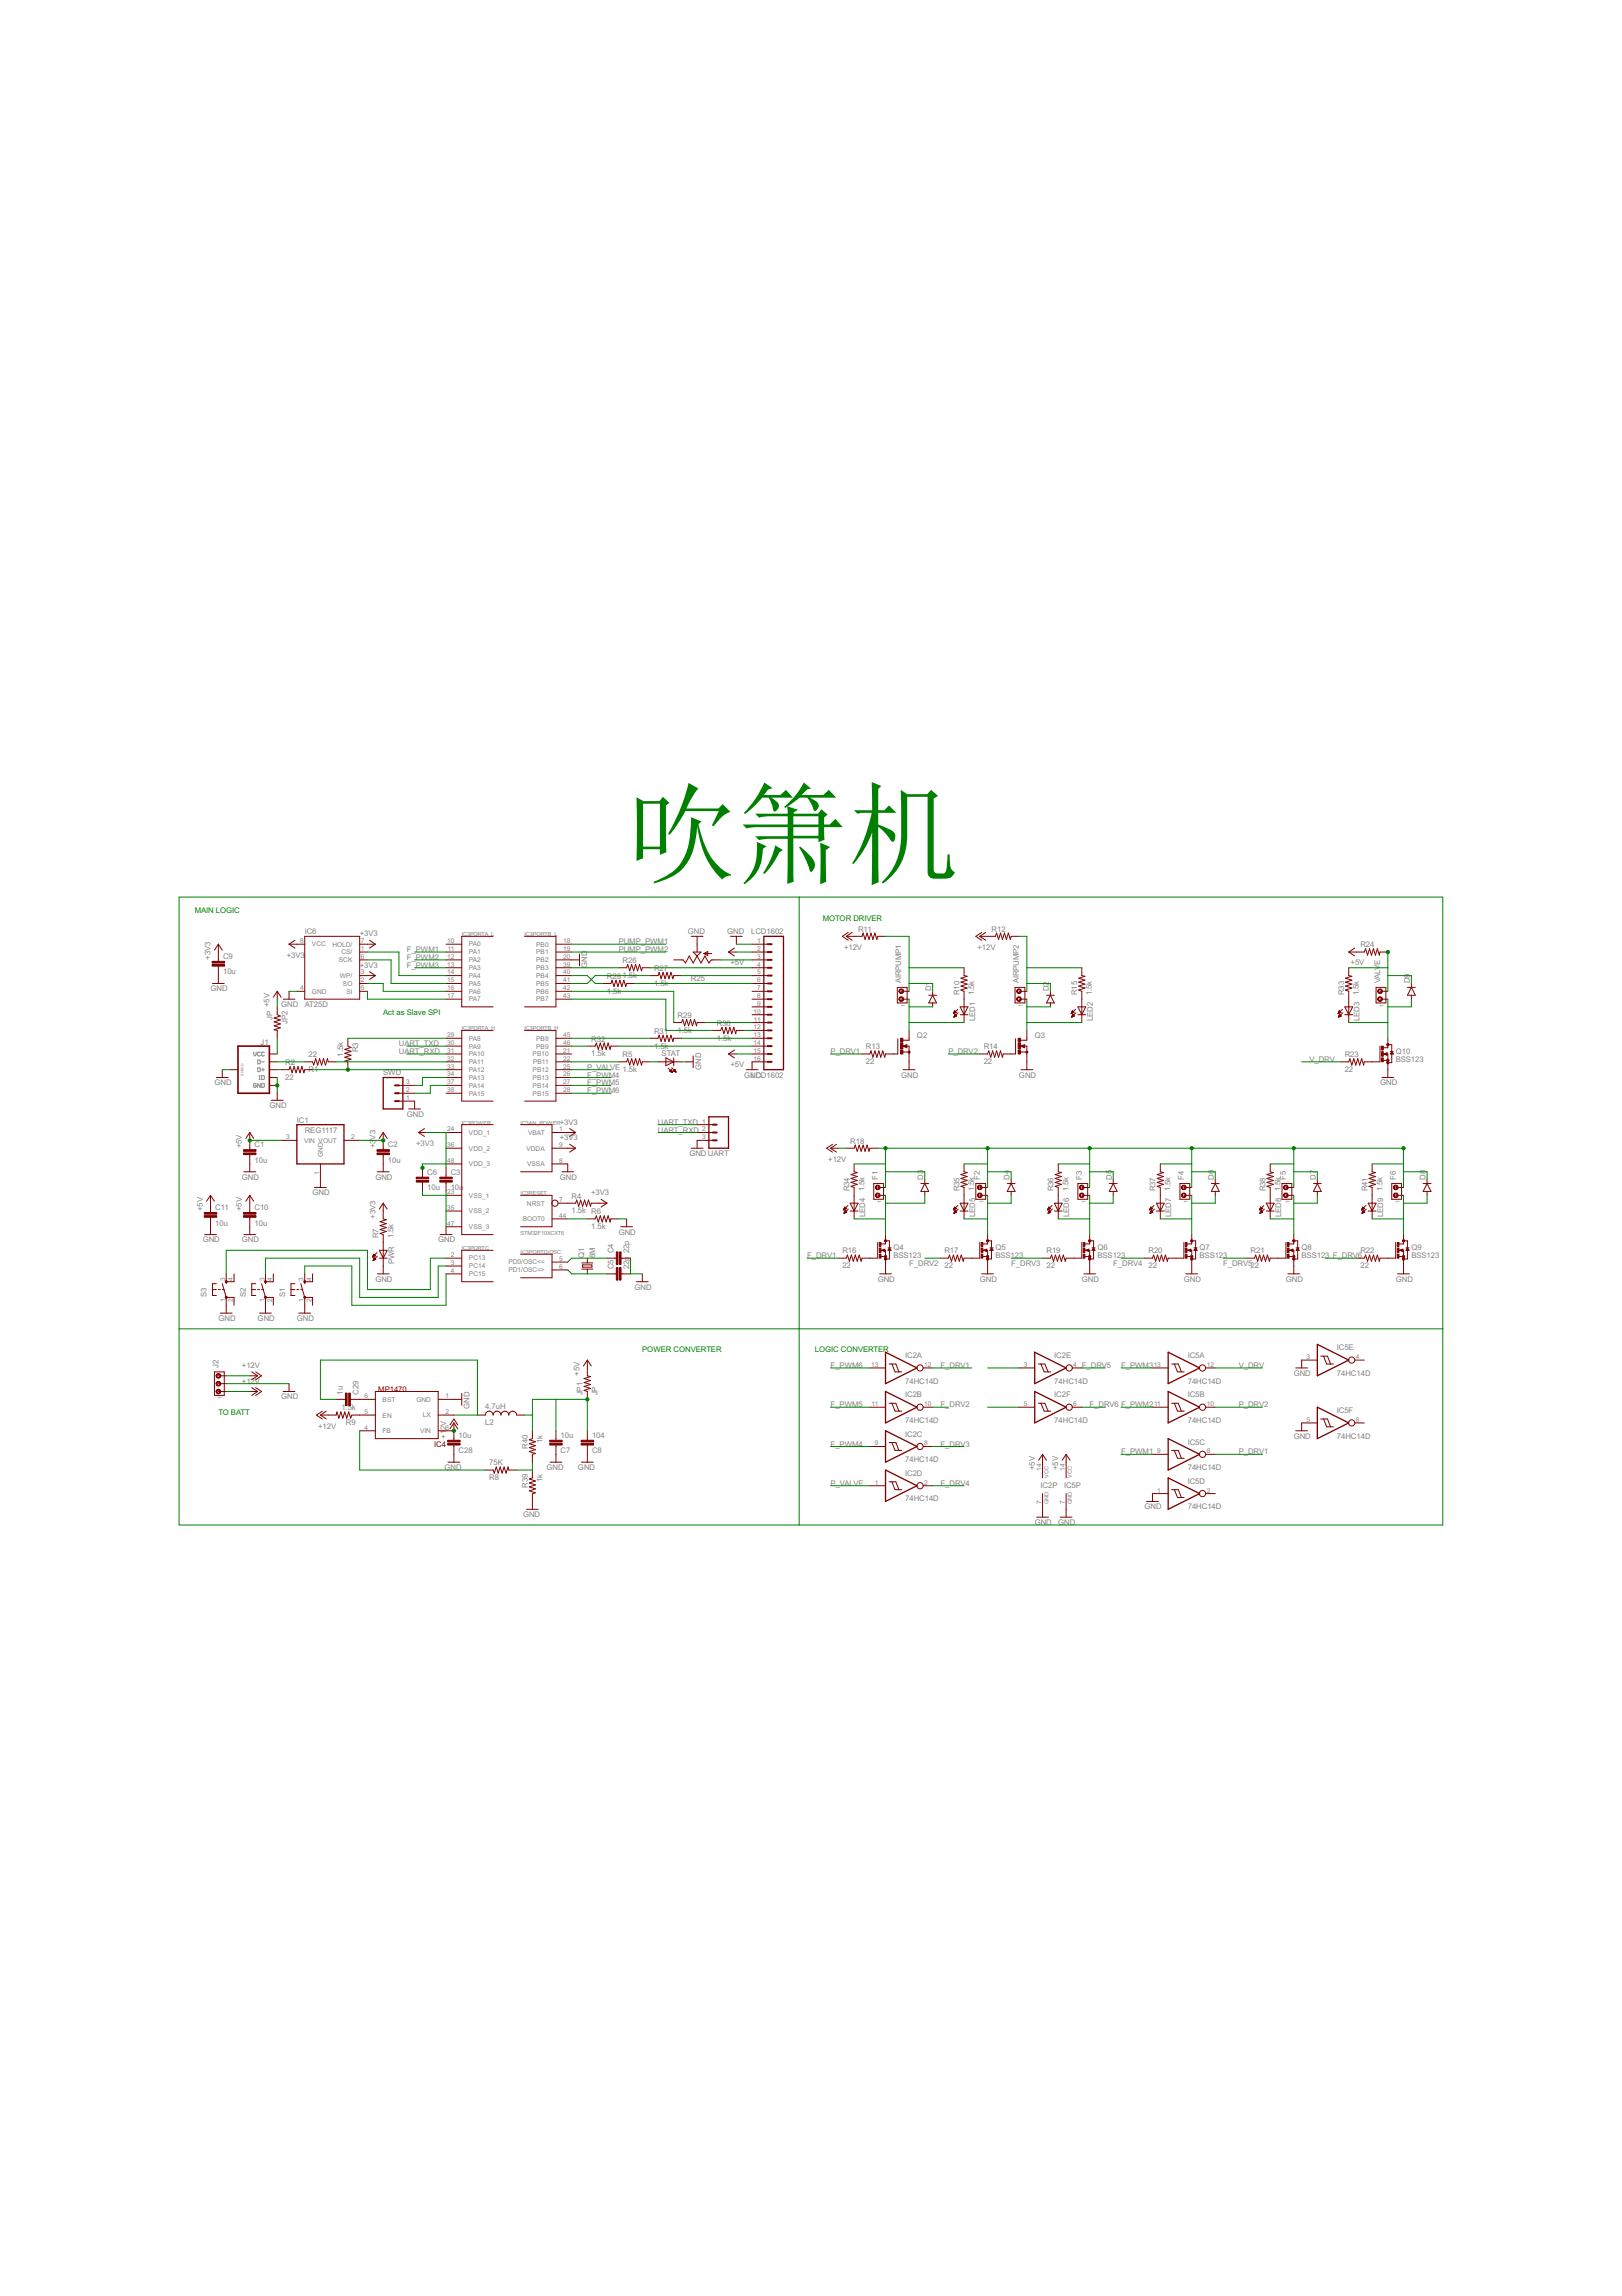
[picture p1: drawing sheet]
<svg xmlns="http://www.w3.org/2000/svg" width="210mm" height="297mm" viewBox="0 0 210 297" stroke-linecap="round" stroke-linejoin="round" font-family="sans-serif">
<defs><g id="words">
<text font-size="14.4" fill="#008000" x="81.1" y="113">吹箫机</text>
<g font-size="1.1" fill="#008000">
<text x="25.2" y="118.1">MAIN LOGIC</text>
<text x="106.5" y="119.1">MOTOR DRIVER</text>
<text x="49.6" y="131.3">Act as Slave SPI</text>
<text x="83.1" y="175">POWER CONVERTER</text>
<text x="105.5" y="175">LOGIC CONVERTER</text>
<text x="28.3" y="183.1">TO BATT</text>
</g>
<g font-size="1.1" fill="#808080">
<text x="27.2" y="124.2" transform="rotate(-90 27.2 124.2)">+3V3</text>
<text x="28.9" y="124">C9</text>
<text x="37.1" y="123.9">+3V3</text>
<text x="39.4" y="120.9">IC6</text>
<text x="46.5" y="125.2">+3V3</text>
<text x="46.5" y="121.1">+3V3</text>
<text x="52.6" y="123.2">F_PWM1</text>
<text x="52.6" y="124.2">F_PWM2</text>
<text x="52.6" y="125.2">F_PWM3</text>
<text x="76" y="125.2" transform="rotate(-90 76 125.2)">GND</text>
<text x="80.1" y="122.1">PUMP_PWM1</text>
<text x="80.1" y="123.2">PUMP_PWM2</text>
<text x="80.6" y="124.6">R26</text>
<text x="84.6" y="125.6">R27</text>
<text x="89" y="120.8">GND</text>
<text x="94.1" y="120.8">GND</text>
<text x="94.5" y="124.9">+5V</text>
<text x="97.2" y="120.8">LCD1602</text>
<text x="109.2" y="122.9">+12V</text>
<text x="111" y="120.5">R11</text>
<text x="126.5" y="122.9">+12V</text>
<text x="128.3" y="120.5">R12</text>
<text x="174.8" y="124.9">+5V</text>
<text x="176.1" y="122.6">R24</text>
<text x="27.2" y="128.2">GND</text>
<text x="28.9" y="126.1">10u</text>
<text x="34.9" y="130.3" transform="rotate(-90 34.9 130.3)">+5V</text>
<text x="35.3" y="131.9" transform="rotate(-90 35.3 131.9)">JP</text>
<text x="36.4" y="130.3">GND</text>
<text x="39.4" y="130.3">AT25D</text>
<text x="78.5" y="128.5">1.5k</text>
<text x="78.5" y="126.6">R28</text>
<text x="80.6" y="126.5">1.5k</text>
<text x="84.6" y="127.5">1.5k</text>
<text x="87.7" y="131.7">R29</text>
<text x="89.4" y="126.9">R25</text>
<text x="116.6" y="127.2" transform="rotate(-90 116.6 127.2)">AIRPUMP1</text>
<text x="120.5" y="128.2" transform="rotate(-90 120.5 128.2)">D1</text>
<text x="124.2" y="128.7" transform="rotate(-90 124.2 128.7)">R10</text>
<text x="126.1" y="128.7" transform="rotate(-90 126.1 128.7)">1.5k</text>
<text x="131.9" y="127.2" transform="rotate(-90 131.9 127.2)">AIRPUMP2</text>
<text x="135.7" y="128.2" transform="rotate(-90 135.7 128.2)">D2</text>
<text x="139.4" y="128.7" transform="rotate(-90 139.4 128.7)">R15</text>
<text x="141.3" y="128.7" transform="rotate(-90 141.3 128.7)">1.5k</text>
<text x="173.9" y="128.7" transform="rotate(-90 173.9 128.7)">R33</text>
<text x="175.9" y="128.7" transform="rotate(-90 175.9 128.7)">1.5k</text>
<text x="178.6" y="127.2" transform="rotate(-90 178.6 127.2)">VALVE</text>
<text x="182.5" y="127.2" transform="rotate(-90 182.5 127.2)">D9</text>
<text x="33.7" y="135.1">J1</text>
<text x="36.9" y="137.8">R2</text>
<text x="37.2" y="132.5" transform="rotate(-90 37.2 132.5)">JP2</text>
<text x="39.9" y="136.8">22</text>
<text x="44.4" y="136.7" transform="rotate(-90 44.4 136.7)">1.5k</text>
<text x="46.3" y="136.1" transform="rotate(-90 46.3 136.1)">R3</text>
<text x="51.6" y="135.3">UART_TXD</text>
<text x="51.6" y="136.4">UART_RXD</text>
<text x="76.5" y="136.7">1.5k</text>
<text x="76.5" y="134.7">R32</text>
<text x="80.6" y="136.8">R5</text>
<text x="84.6" y="135.7">1.5k</text>
<text x="84.6" y="133.7">R31</text>
<text x="85.6" y="136.7">STAT</text>
<text x="87.7" y="133.6">1.5k</text>
<text x="92.8" y="134.6">1.5k</text>
<text x="92.8" y="132.7">R30</text>
<text x="107.5" y="136.4">P_DRV1</text>
<text x="112.1" y="137.7">22</text>
<text x="112.1" y="135.8">R13</text>
<text x="118.7" y="134.3">Q2</text>
<text x="122.7" y="136.4">P_DRV2</text>
<text x="126.2" y="132.1" transform="rotate(-90 126.2 132.1)">LED1</text>
<text x="127.3" y="137.7">22</text>
<text x="127.3" y="135.8">R14</text>
<text x="133.9" y="134.3">Q3</text>
<text x="141.4" y="132.1" transform="rotate(-90 141.4 132.1)">LED2</text>
<text x="169.5" y="137.4">V_DRV</text>
<text x="174" y="136.8">R23</text>
<text x="176" y="132.1" transform="rotate(-90 176 132.1)">LED3</text>
<text x="180.6" y="137.4">BSS123</text>
<text x="180.6" y="136.4">Q10</text>
<text x="27.8" y="140.4">GND</text>
<text x="34.9" y="143.4">GND</text>
<text x="36.9" y="139.7">22</text>
<text x="39.9" y="138.7">R1</text>
<text x="49.6" y="139.1">SWD</text>
<text x="76" y="139.4">F_PWM4</text>
<text x="76" y="140.4">F_PWM5</text>
<text x="76" y="141.4">F_PWM6</text>
<text x="76" y="138.4">P_VALVE</text>
<text x="80.6" y="138.7">1.5k</text>
<text x="90.7" y="138.4" transform="rotate(-90 90.7 138.4)">GND</text>
<text x="94.5" y="138.1">+5V</text>
<text x="96.3" y="139.4">GND</text>
<text x="97.2" y="139.4">LCD1602</text>
<text x="116.6" y="139.4">GND</text>
<text x="131.9" y="139.4">GND</text>
<text x="174" y="138.7">22</text>
<text x="178.6" y="140.4">GND</text>
<text x="31.3" y="148.5" transform="rotate(-90 31.3 148.5)">+5V</text>
<text x="32.9" y="148.4">C1</text>
<text x="38.4" y="145.2">IC1</text>
<text x="39.4" y="146.5">REG1117</text>
<text x="48.6" y="148.5" transform="rotate(-90 48.6 148.5)">+3</text>
<text x="48.6" y="147.4" transform="rotate(-90 48.6 147.4)">V3</text>
<text x="50.2" y="148.4">C2</text>
<text x="52.6" y="144.5">GND</text>
<text x="53.9" y="148.3">+3V3</text>
<text x="72.4" y="145.5">+3V3</text>
<text x="72.4" y="147.5">+3V3</text>
<text x="85.1" y="145.5">UART_TXD</text>
<text x="85.1" y="146.5">UART_RXD</text>
<text x="89.2" y="149.6">GNDUART</text>
<text x="110" y="147.9">R18</text>
<text x="31.3" y="152.6">GND</text>
<text x="32.9" y="150.4">10u</text>
<text x="40.5" y="154.6">GND</text>
<text x="48.6" y="152.6">GND</text>
<text x="50.2" y="150.4">10u</text>
<text x="55.3" y="154">10u</text>
<text x="55.3" y="152">C6</text>
<text x="58.3" y="154">10u</text>
<text x="58.3" y="152">C3</text>
<text x="72.4" y="152.6">GND</text>
<text x="74" y="155.1">R4</text>
<text x="76.5" y="154.6">+3V3</text>
<text x="107.2" y="150.3">+12V</text>
<text x="109.9" y="154.1" transform="rotate(-90 109.9 154.1)">R34</text>
<text x="111.9" y="154.1" transform="rotate(-90 111.9 154.1)">1.5k</text>
<text x="113.6" y="152.6" transform="rotate(-90 113.6 152.6)">F1</text>
<text x="119.5" y="152.6" transform="rotate(-90 119.5 152.6)">D3</text>
<text x="124.2" y="154.1" transform="rotate(-90 124.2 154.1)">R35</text>
<text x="126.1" y="154.1" transform="rotate(-90 126.1 154.1)">1.5k</text>
<text x="126.8" y="152.6" transform="rotate(-90 126.8 152.6)">F2</text>
<text x="130.7" y="152.6" transform="rotate(-90 130.7 152.6)">D4</text>
<text x="136.3" y="154.1" transform="rotate(-90 136.3 154.1)">R36</text>
<text x="138.3" y="154.1" transform="rotate(-90 138.3 154.1)">1.5k</text>
<text x="140" y="152.6" transform="rotate(-90 140 152.6)">F3</text>
<text x="143.9" y="152.6" transform="rotate(-90 143.9 152.6)">D5</text>
<text x="149.6" y="154.1" transform="rotate(-90 149.6 154.1)">R37</text>
<text x="151.5" y="154.1" transform="rotate(-90 151.5 154.1)">1.5k</text>
<text x="153.2" y="152.6" transform="rotate(-90 153.2 152.6)">F4</text>
<text x="157.1" y="152.6" transform="rotate(-90 157.1 152.6)">D6</text>
<text x="163.8" y="154.1" transform="rotate(-90 163.8 154.1)">R38</text>
<text x="165.7" y="154.1" transform="rotate(-90 165.7 154.1)">1.5k</text>
<text x="166.4" y="152.6" transform="rotate(-90 166.4 152.6)">F5</text>
<text x="170.3" y="152.6" transform="rotate(-90 170.3 152.6)">D7</text>
<text x="177" y="154.1" transform="rotate(-90 177 154.1)">R41</text>
<text x="178.9" y="154.1" transform="rotate(-90 178.9 154.1)">1.5k</text>
<text x="180.6" y="152.6" transform="rotate(-90 180.6 152.6)">F6</text>
<text x="184.5" y="152.6" transform="rotate(-90 184.5 152.6)">D8</text>
<text x="26.2" y="156.7" transform="rotate(-90 26.2 156.7)">+5V</text>
<text x="26.2" y="160.7">GND</text>
<text x="27.9" y="158.6">10u</text>
<text x="27.9" y="156.5">C11</text>
<text x="31.3" y="156.7" transform="rotate(-90 31.3 156.7)">+5V</text>
<text x="31.3" y="160.7">GND</text>
<text x="32.9" y="158.6">10u</text>
<text x="32.9" y="156.5">C10</text>
<text x="48.6" y="157.7" transform="rotate(-90 48.6 157.7)">+3V3</text>
<text x="49" y="160.2" transform="rotate(-90 49 160.2)">R7</text>
<text x="50.9" y="160.2" transform="rotate(-90 50.9 160.2)">1.5k</text>
<text x="56.7" y="160.7">GND</text>
<text x="74" y="157">1.5k R6</text>
<text x="76.5" y="159">1.5k</text>
<text x="80.1" y="159.7">GND</text>
<text x="112" y="157.5" transform="rotate(-90 112 157.5)">LED4</text>
<text x="115.6" y="161.8">Q4</text>
<text x="126.2" y="157.5" transform="rotate(-90 126.2 157.5)">LED5</text>
<text x="128.8" y="161.8">Q5</text>
<text x="138.4" y="157.5" transform="rotate(-90 138.4 157.5)">LED6</text>
<text x="142" y="161.8">Q6</text>
<text x="151.6" y="157.5" transform="rotate(-90 151.6 157.5)">LED7</text>
<text x="155.2" y="161.8">Q7</text>
<text x="165.8" y="157.5" transform="rotate(-90 165.8 157.5)">LED8</text>
<text x="168.4" y="161.8">Q8</text>
<text x="179" y="157.5" transform="rotate(-90 179 157.5)">LED9</text>
<text x="182.7" y="161.8">Q9</text>
<text x="26.7" y="167.8" transform="rotate(-90 26.7 167.8)">S3</text>
<text x="31.8" y="167.8" transform="rotate(-90 31.8 167.8)">S2</text>
<text x="36.9" y="167.8" transform="rotate(-90 36.9 167.8)">S1</text>
<text x="48.6" y="165.8">GND</text>
<text x="51" y="163.6" transform="rotate(-90 51 163.6)">PWR</text>
<text x="75.6" y="162.8" transform="rotate(-90 75.6 162.8)">Q1</text>
<text x="77" y="162.8" transform="rotate(-90 77 162.8)">8M</text>
<text x="79.4" y="164.2" transform="rotate(-90 79.4 164.2)">C5 C4</text>
<text x="81.4" y="164.2" transform="rotate(-90 81.4 164.2)">22p 22p</text>
<text x="82.1" y="166.8">GND</text>
<text x="104.4" y="162.8">F_DRV1</text>
<text x="109" y="164.1">22</text>
<text x="109" y="162.2">R16</text>
<text x="113.6" y="165.8">GND</text>
<text x="115.6" y="162.8">BSS123</text>
<text x="117.6" y="163.8">F_DRV2</text>
<text x="122.2" y="164.1">22</text>
<text x="122.2" y="162.2">R17</text>
<text x="126.8" y="165.8">GND</text>
<text x="128.8" y="162.8">BSS123</text>
<text x="130.9" y="163.8">F_DRV3</text>
<text x="135.4" y="164.1">22</text>
<text x="135.4" y="162.2">R19</text>
<text x="140" y="165.8">GND</text>
<text x="142" y="162.8">BSS123</text>
<text x="144.1" y="163.8">F_DRV4</text>
<text x="148.6" y="164.1">22</text>
<text x="148.6" y="162.2">R20</text>
<text x="153.2" y="165.8">GND</text>
<text x="155.2" y="162.8">BSS123</text>
<text x="158.3" y="163.8">F_DRV5</text>
<text x="161.8" y="164.1">22</text>
<text x="161.8" y="162.2">R21</text>
<text x="166.4" y="165.8">GND</text>
<text x="168.4" y="162.8">BSS123 F_DRV6</text>
<text x="176.1" y="164.1">22</text>
<text x="176.1" y="162.2">R22</text>
<text x="180.6" y="165.8">GND</text>
<text x="182.7" y="162.8">BSS123</text>
<text x="28.3" y="170.9">GND</text>
<text x="33.3" y="170.9">GND</text>
<text x="38.4" y="170.9">GND</text>
<text x="28.3" y="177" transform="rotate(-90 28.3 177)">J2</text>
<text x="31.3" y="177">+12V</text>
<text x="31.3" y="179">+12V</text>
<text x="75" y="178" transform="rotate(-90 75 178)">+5V</text>
<text x="107.5" y="177">F_PWM6</text>
<text x="117.1" y="179">74HC14D</text>
<text x="117.1" y="175.7">IC2A</text>
<text x="121.7" y="177">F_DRV1</text>
<text x="136.4" y="179">74HC14D</text>
<text x="136.4" y="175.7">IC2E</text>
<text x="140" y="177">F_DRV5</text>
<text x="145.1" y="177">F_PWM3</text>
<text x="153.7" y="179">74HC14D</text>
<text x="153.7" y="175.7">IC5A</text>
<text x="160.3" y="177">V_DRV</text>
<text x="167.4" y="178">GND</text>
<text x="173" y="178">74HC14D</text>
<text x="173" y="174.7">IC5E</text>
<text x="36.4" y="181">GND</text>
<text x="41.2" y="184.8">+12V</text>
<text x="44.2" y="182.5">1.5k</text>
<text x="44.4" y="180.4" transform="rotate(-90 44.4 180.4)">1u</text>
<text x="44.8" y="184.4">R9</text>
<text x="46.4" y="180.4" transform="rotate(-90 46.4 180.4)">C29</text>
<text x="57.7" y="185" transform="rotate(-90 57.7 185)">2V</text>
<text x="59.3" y="186">10u</text>
<text x="60.8" y="182.3" transform="rotate(-90 60.8 182.3)">GND</text>
<text x="62.8" y="182.3">4.7uH</text>
<text x="62.8" y="184.3">L2</text>
<text x="72.5" y="186">10u</text>
<text x="75.4" y="180.5" transform="rotate(-90 75.4 180.5)">JP1</text>
<text x="76.6" y="186">104</text>
<text x="77.3" y="180.5" transform="rotate(-90 77.3 180.5)">JP</text>
<text x="107.5" y="182.1">F_PWM5</text>
<text x="117.1" y="184.1">74HC14D</text>
<text x="117.1" y="180.8">IC2B</text>
<text x="117.1" y="185.9">IC2C</text>
<text x="121.7" y="182.1">F_DRV2</text>
<text x="136.4" y="184.1">74HC14D</text>
<text x="136.4" y="180.8">IC2F</text>
<text x="141" y="182.1">F_DRV6 F_PWM2</text>
<text x="153.7" y="184.1">74HC14D</text>
<text x="153.7" y="180.8">IC5B</text>
<text x="160.3" y="182.1">P_DRV2</text>
<text x="173" y="182.8">IC5F</text>
<text x="57.5" y="190.2">GND</text>
<text x="57.7" y="186.1" transform="rotate(-90 57.7 186.1)">+1</text>
<text x="59.3" y="188">C28</text>
<text x="63.3" y="189.6">75K</text>
<text x="63.3" y="191.5">R8</text>
<text x="68.3" y="187.4" transform="rotate(-90 68.3 187.4)">R40</text>
<text x="70.2" y="191.7" transform="rotate(-90 70.2 191.7)">1k</text>
<text x="70.2" y="186.7" transform="rotate(-90 70.2 186.7)">1k</text>
<text x="70.7" y="190.2">GND</text>
<text x="72.5" y="188">C7</text>
<text x="74.8" y="190.2">GND</text>
<text x="76.6" y="188">C8</text>
<text x="107.5" y="187.1">F_PWM4</text>
<text x="117.1" y="189.2">74HC14D</text>
<text x="117.1" y="190.9">IC2D</text>
<text x="121.7" y="187.1">F_DRV3</text>
<text x="133.9" y="190.2" transform="rotate(-90 133.9 190.2)">+5V</text>
<text x="136.9" y="190.2" transform="rotate(-90 136.9 190.2)">+5V</text>
<text x="145.1" y="188.2">F_PWM1</text>
<text x="153.7" y="190.2">74HC14D</text>
<text x="153.7" y="186.9">IC5C</text>
<text x="153.7" y="192">IC5D</text>
<text x="160.3" y="188.2">P_DRV1</text>
<text x="167.4" y="186.1">GND</text>
<text x="173" y="186.1">74HC14D</text>
<text x="67.7" y="196.3">GND</text>
<text x="68.3" y="192.5" transform="rotate(-90 68.3 192.5)">R39</text>
<text x="107.5" y="192.2">P_VALVE</text>
<text x="117.1" y="194.2">74HC14D</text>
<text x="121.7" y="192.2">F_DRV4</text>
<text x="133.9" y="197.3">GND</text>
<text x="134.7" y="192.5">IC2P</text>
<text x="136.9" y="197.3">GND</text>
<text x="137.7" y="192.5">IC5P</text>
<text x="148.1" y="195.3">GND</text>
<text x="153.7" y="195.3">74HC14D</text>
</g>
<g font-size="1.1" fill="#800000">
<text x="49" y="180">MP1470</text>
<text x="56.2" y="187.1">IC4</text>
</g>
<g font-size="1" fill="#808080">
<text x="38.8" y="122">8</text>
<text x="40.4" y="122.5">VCC</text>
<text x="43" y="122.5">HOLD/</text>
<text x="43.9" y="124.5">SCK</text>
<text x="44.2" y="123.5">CS/</text>
<text x="46.7" y="122">7</text>
<text x="46.7" y="123">1</text>
<text x="46.7" y="124">6</text>
<text x="57.9" y="122">10</text>
<text x="57.9" y="124">12</text>
<text x="57.9" y="125.1">13</text>
<text x="57.9" y="123">11</text>
<text x="60.7" y="122.5">PA0</text>
<text x="60.7" y="123.5">PA1</text>
<text x="60.7" y="124.5">PA2</text>
<text x="60.7" y="125.5">PA3</text>
<text x="69.4" y="122.5">PB0</text>
<text x="69.4" y="123.5">PB1</text>
<text x="69.4" y="124.5">PB2</text>
<text x="69.4" y="125.5">PB3</text>
<text x="72.9" y="122">18</text>
<text x="72.9" y="123">19</text>
<text x="72.9" y="124">20</text>
<text x="72.9" y="125.1">39</text>
<text x="98" y="122">1</text>
<text x="98" y="123">2</text>
<text x="98" y="124">3</text>
<text x="98" y="125.1">4</text>
<text x="38.8" y="128.1">4</text>
<text x="40.4" y="128.5">GND</text>
<text x="44" y="126.5">WP/</text>
<text x="44.4" y="127.5">SO</text>
<text x="44.8" y="128.5">SI</text>
<text x="46.7" y="127.1">2</text>
<text x="46.7" y="126.1">3</text>
<text x="46.7" y="128.1">5</text>
<text x="57.9" y="126.1">14</text>
<text x="57.9" y="127.1">15</text>
<text x="57.9" y="128.1">16</text>
<text x="57.9" y="129.1">17</text>
<text x="60.7" y="126.5">PA4</text>
<text x="60.7" y="127.5">PA5</text>
<text x="60.7" y="128.5">PA6</text>
<text x="60.7" y="129.6">PA7</text>
<text x="69.4" y="126.5">PB4</text>
<text x="69.4" y="127.5">PB5</text>
<text x="69.4" y="128.5">PB6</text>
<text x="69.4" y="129.6">PB7</text>
<text x="72.9" y="126.1">40</text>
<text x="72.9" y="127.1">41</text>
<text x="72.9" y="128.1">42</text>
<text x="72.9" y="129.1">43</text>
<text x="97.5" y="131.1">10</text>
<text x="98" y="126.1">5</text>
<text x="98" y="127.1">6</text>
<text x="98" y="128.1">7</text>
<text x="98" y="129.1">8</text>
<text x="98" y="130.1">9</text>
<text x="57.9" y="134.2">29</text>
<text x="57.9" y="135.2">30</text>
<text x="57.9" y="136.2">31</text>
<text x="57.9" y="137.2">32</text>
<text x="60.7" y="134.6">PA8</text>
<text x="60.7" y="135.7">PA9</text>
<text x="60.7" y="136.7">PA10</text>
<text x="60.7" y="137.7">PA11</text>
<text x="68.9" y="136.7">PB10</text>
<text x="69" y="137.7">PB11</text>
<text x="69.4" y="134.6">PB8</text>
<text x="69.4" y="135.7">PB9</text>
<text x="72.9" y="134.2">45</text>
<text x="72.9" y="135.2">46</text>
<text x="72.9" y="136.2">21</text>
<text x="72.9" y="137.2">22</text>
<text x="97.5" y="133.2">12</text>
<text x="97.5" y="134.2">13</text>
<text x="97.5" y="135.2">14</text>
<text x="97.5" y="136.2">15</text>
<text x="97.5" y="137.2">16</text>
<text x="97.6" y="132.2">11</text>
<text x="52.6" y="142.3">1</text>
<text x="52.6" y="141.3">2</text>
<text x="52.6" y="140.3">3</text>
<text x="57.9" y="138.3">33</text>
<text x="57.9" y="139.3">34</text>
<text x="57.9" y="140.3">37</text>
<text x="57.9" y="141.3">38</text>
<text x="60.7" y="138.7">PA12</text>
<text x="60.7" y="139.7">PA13</text>
<text x="60.7" y="140.7">PA14</text>
<text x="60.7" y="141.7">PA15</text>
<text x="68.9" y="138.7">PB12</text>
<text x="68.9" y="139.7">PB13</text>
<text x="68.9" y="140.7">PB14</text>
<text x="68.9" y="141.7">PB15</text>
<text x="72.9" y="138.3">25</text>
<text x="72.9" y="139.3">26</text>
<text x="72.9" y="140.3">27</text>
<text x="72.9" y="141.3">28</text>
<text x="37" y="147.4">3</text>
<text x="39.4" y="147.8">VIN VOUT</text>
<text x="41.8" y="149.6" transform="rotate(-90 41.8 149.6)">GND</text>
<text x="45.4" y="147.4">2</text>
<text x="57.9" y="146.4">24</text>
<text x="57.9" y="148.4">36</text>
<text x="60.7" y="146.8">VDD_1</text>
<text x="60.7" y="148.9">VDD_2</text>
<text x="68.1" y="148.9">VDDA</text>
<text x="68.3" y="146.8">VBAT</text>
<text x="72.4" y="146.4">1</text>
<text x="72.4" y="148.4">9</text>
<text x="90.9" y="145.4">1</text>
<text x="90.9" y="146.4">2</text>
<text x="90.9" y="147.4">3</text>
<text x="41.3" y="152" transform="rotate(-90 41.3 152)">1</text>
<text x="57.9" y="150.4">48</text>
<text x="57.9" y="154.5">23</text>
<text x="60.7" y="150.9">VDD_3</text>
<text x="60.7" y="154.9">VSS_1</text>
<text x="68.2" y="156">NRST</text>
<text x="68.2" y="150.9">VSSA</text>
<text x="72.4" y="150.4">8</text>
<text x="72.4" y="155.5">7</text>
<text x="57.9" y="156.5">35</text>
<text x="57.9" y="158.6">47</text>
<text x="60.7" y="157">VSS_2</text>
<text x="60.7" y="159">VSS_3</text>
<text x="67.6" y="158">BOOT0</text>
<text x="72.4" y="157.5">44</text>
<text x="29.1" y="165.7" transform="rotate(-90 29.1 165.7)">3</text>
<text x="30.2" y="165.7" transform="rotate(-90 30.2 165.7)">4</text>
<text x="34.2" y="165.7" transform="rotate(-90 34.2 165.7)">3</text>
<text x="35.2" y="165.7" transform="rotate(-90 35.2 165.7)">4</text>
<text x="39.3" y="165.7" transform="rotate(-90 39.3 165.7)">3</text>
<text x="40.3" y="165.7" transform="rotate(-90 40.3 165.7)">4</text>
<text x="58.3" y="162.6">2</text>
<text x="58.3" y="163.6">3</text>
<text x="58.3" y="164.7">4</text>
<text x="60.7" y="163.1">PC13</text>
<text x="60.7" y="164.1">PC14</text>
<text x="60.7" y="165.1">PC15</text>
<text x="65.8" y="163.6">PD0/OSC&lt;=</text>
<text x="65.8" y="164.6">PD1/OSC=&gt;</text>
<text x="72.4" y="163.1">5</text>
<text x="72.4" y="164.1">6</text>
<text x="29.1" y="168.5" transform="rotate(-90 29.1 168.5)">1</text>
<text x="30.2" y="168.5" transform="rotate(-90 30.2 168.5)">2</text>
<text x="34.2" y="168.5" transform="rotate(-90 34.2 168.5)">1</text>
<text x="35.2" y="168.5" transform="rotate(-90 35.2 168.5)">2</text>
<text x="39.3" y="168.5" transform="rotate(-90 39.3 168.5)">1</text>
<text x="40.3" y="168.5" transform="rotate(-90 40.3 168.5)">2</text>
<text x="112.7" y="176.8">13</text>
<text x="119.6" y="176.8">12</text>
<text x="132.5" y="176.8">3</text>
<text x="138.9" y="176.8">4</text>
<text x="149.3" y="176.8">13</text>
<text x="156.2" y="176.8">12</text>
<text x="169.1" y="175.8">3</text>
<text x="175.5" y="175.8">4</text>
<text x="47.2" y="185">4</text>
<text x="47.2" y="182.9">5</text>
<text x="47.2" y="180.9">6</text>
<text x="49.5" y="185.4">FB</text>
<text x="49.5" y="183.4">EN</text>
<text x="49.5" y="181.4">BST</text>
<text x="53.9" y="181.4">GND</text>
<text x="54.4" y="185.4">VIN</text>
<text x="54.7" y="183.4">LX</text>
<text x="57.6" y="180.9">1</text>
<text x="57.6" y="182.9">2</text>
<text x="57.6" y="185">3</text>
<text x="112.8" y="181.9">11</text>
<text x="119.6" y="181.9">10</text>
<text x="132.5" y="181.9">5</text>
<text x="138.9" y="181.9">6</text>
<text x="149.4" y="181.9">11</text>
<text x="156.2" y="181.9">10</text>
<text x="169.1" y="184">5</text>
<text x="175.5" y="184">6</text>
<text x="113.2" y="187">9</text>
<text x="119.6" y="187">8</text>
<text x="134.8" y="190.3" transform="rotate(-90 134.8 190.3)">14</text>
<text x="137.8" y="190.3" transform="rotate(-90 137.8 190.3)">14</text>
<text x="149.8" y="188">9</text>
<text x="156.2" y="188">8</text>
<text x="113.2" y="192.1">1</text>
<text x="119.6" y="192.1">2</text>
<text x="134.8" y="194.6" transform="rotate(-90 134.8 194.6)">7</text>
<text x="137.8" y="194.6" transform="rotate(-90 137.8 194.6)">7</text>
<text x="149.8" y="193.1">1</text>
<text x="156.2" y="193.1">2</text>
</g>
<g font-size=".8" fill="#808080">
<text x="59.8" y="121.1">IC3PORTA_L</text>
<text x="67.9" y="121.1">IC3PORTB_L</text>
<text x="117.1" y="130.3" transform="rotate(-90 117.1 130.3)">1</text>
<text x="132.4" y="130.3" transform="rotate(-90 132.4 130.3)">1</text>
<text x="179.1" y="130.3" transform="rotate(-90 179.1 130.3)">1</text>
<text x="59.8" y="133.3">I</text>
<text x="59.9" y="133.3">C3PORTA_H</text>
<text x="67.9" y="133.3">IC3PORTB_H</text>
<text x="59.8" y="145.5">I</text>
<text x="59.9" y="145.5">C3POWER</text>
<text x="67.4" y="145.5">IC3AN_POW</text>
<text x="71.5" y="145.5">ER</text>
<text x="67.4" y="154.6">IC3RESET</text>
<text x="114.1" y="155.7" transform="rotate(-90 114.1 155.7)">1</text>
<text x="127.3" y="155.7" transform="rotate(-90 127.3 155.7)">1</text>
<text x="140.5" y="155.7" transform="rotate(-90 140.5 155.7)">1</text>
<text x="153.7" y="155.7" transform="rotate(-90 153.7 155.7)">1</text>
<text x="166.9" y="155.7" transform="rotate(-90 166.9 155.7)">1</text>
<text x="181.1" y="155.7" transform="rotate(-90 181.1 155.7)">1</text>
<text x="59.8" y="161.8">IC3PORTC</text>
<text x="67.4" y="159.7">STM32F10XCXT6</text>
<text x="67.4" y="162.3">IC3PORTD/OSC</text>
<text x="28.8" y="181" transform="rotate(-90 28.8 181)">1</text>
<text x="135.7" y="191.2" transform="rotate(-90 135.7 191.2)">VCC</text>
<text x="138.7" y="191.2" transform="rotate(-90 138.7 191.2)">VCC</text>
<text x="135.7" y="194.6" transform="rotate(-90 135.7 194.6)">GND</text>
<text x="138.7" y="194.6" transform="rotate(-90 138.7 194.6)">GND</text>
</g>
<text font-size=".5" fill="#808080" x="31.5" y="139.2" transform="rotate(-90 31.5 139.2)">SHIELD</text>
</g></defs>
<g fill="none" stroke="#808080" stroke-width=".13">
<path d="M32.8 136.1v.3l.2 .2 .1-.2v-.3M33.3 137.1l.4 .1v.3l-.1 .1h-.3zM33.3 138.2h.4v.4h-.1h-.3zM33.5 139.7h.2M33.5 139.1h.2M33.6 139.1v.6M33.7 136.2h-.4v.3l.1 .1 .3-.1M33.9 139.1l.3 .1v.4l-.1 .1h-.2zM33.9 137.4h.3M33.9 138.4h.3M34 138.2v.4M34.2 136.2h-.3v.3l.1 .1 .2-.1"/>
<path d="M33.1 140.3v-.1l-.3 .1 .1 .4 .2-.1v-.2h-.1M33.7 140.2v.5l-.4-.5v.5M33.9 140.2l.3 .1v.3l-.1 .1h-.2z"/>
</g>
<g fill="none" stroke="#800000" stroke-width=".13">
<path d="M27.5 127.2h1.5M28 139.4h1.5M28.3 122.2l.5 .7M28.3 122.2l-.6 .7M28.3 122.2v2.2M28.3 125v2.2M28.8 138.4v1M29.8 138.4h1M34.9 136.4h1M34.9 137.4h1M34.9 138.4h1M34.9 139.4h1"/>
<path d="M35.9 128.2v1.1M35.9 130.3v1l.4 .1-.8 .3 .8 .3-.8 .2 .8 .3-.8 .2 .8 .3-.8 .2 .4 .1v1M35.9 128.2l.5 .8M35.9 128.2l-.5 .8M36.4 138.4h1l.1-.4 .3 .8 .3-.8 .2 .8 .3-.8 .2 .8 .3-.8 .2 .8 .1-.4h1M36.6 129.3h1.6M37.4 122.2h2M37.4 128.2v1.1M37.4 122.2l.8 .5M38.2 121.6l-.8 .6M38.4 128.2h1M39.4 121.1h7.1v8.2h-7.1z"/>
<path d="M39.4 137.4h1l.2 .4 .3-.8 .2 .8 .3-.8 .2 .8 .3-.8 .2 .8 .3-.8 .1 .4h1M45 134.3v1l.4 .2-.8 .3 .8 .2-.8 .3 .8 .2-.8 .3 .8 .2-.8 .3 .4 .1v1M46.5 122.2h2.1M46.5 123.2h1.1M46.5 124.2h1.1M46.5 126.2h2.1M46.5 127.2h1.1M46.5 128.2h1.1M47.8 125.7l.8 .5M47.8 121.6l.8 .6M48.6 126.2l-.8 .5M48.6 122.2l-.8 .5"/>
<path d="M57.7 122.2h2.1M57.7 123.2h2.1M57.7 124.2h2.1M57.7 125.2h2.1M57.7 126.2h2.1M57.7 127.2h2.1M57.7 128.2h2.1M57.7 129.3h2.1M57.7 134.3h2.1M57.7 135.3h2.1M57.7 136.4h2.1M57.7 137.4h2.1"/>
<path d="M57.7 138.4h2.1M57.7 139.4h2.1M63.8 121.1h-4v9.2h4M63.8 133.3h-4v9.2h4M67.9 121.1h4v9.2h-4M67.9 133.3h4v9.2h-4M71.9 122.2h2.1M71.9 123.2h2.1M71.9 124.2h3.1M71.9 125.2h2.1M71.9 126.2h2.1M71.9 127.2h2.1"/>
<path d="M71.9 128.2h2.1M71.9 129.3h2.1M71.9 134.3h2.1M71.9 135.3h2.1M71.9 136.4h2.1M71.9 137.4h2.1M71.9 138.4h2.1M71.9 139.4h2.1M75 123.4v1.5M76 135.3h1l.2-.4 .2 .9 .3-.9 .2 .9 .3-.9 .2 .9 .3-.9 .3 .9 .1-.5h1M78 127.2h1.1l.1-.4 .3 .8 .2-.8 .3 .8 .2-.8 .3 .8 .2-.8 .3 .8 .1-.4h1M80.1 125.2h1l.1-.4 .3 .8 .2-.8 .3 .8 .3-.8 .2 .8 .3-.8 .2 .8 .1-.4h1"/>
<path d="M80.1 137.4h1l.1-.4 .3 .8 .2-.8 .3 .8 .3-.8 .2 .8 .3-.8 .2 .8 .1-.4h1M84.1 126.2h1.1l.1-.4 .3 .8 .2-.8 .3 .8 .2-.8 .3 .8 .2-.8 .3 .8 .1-.4h1M84.1 134.3h1.1l.1-.4 .3 .8 .2-.8 .3 .8 .2-.8 .3 .8 .2-.8 .3 .8 .1-.4h1M85.2 137.4h3M86.2 136.9l1 .5-1 .5zM86.5 138.2l.5 .5M86.7 138.6h.3M86.7 138.5h.2M86.8 138.5h.1M86.8 138.4h.1M86.8 138.7h.2M86.9 138.4h.1"/>
<path d="M86.9 138.4l-.2 .2 .3 .1M86.9 138.4l.1 .3M86.9 138.1l.6 .6M87 138.7h.1M87.1 138.5l.2-.2 .2 .4zM87.1 138.6h.3M87.1 138.5h.3M87.2 136.9v1M87.2 138.5h.2M87.2 132.3h1l.1-.4 .3 .8 .3-.8 .2 .8 .3-.8 .2 .8 .3-.8 .2 .8 .1-.4h1M87.2 138.4h.2M87.3 138.4h.1"/>
<path d="M87.3 138.6h.2M87.4 138.7h.1M88.7 137.4h1M89.5 121.1h1.5M89.7 123.2h1l-.5 .5zM89.7 136.6v1.5M90.2 123.7l-.5 .9-.5-.9-.5 .9-.3-.4h-1.2M90.2 123.7l.5 .9 .5-.9 .5 .9 .4-.4h1.2M90.2 121.1v2.1M91.1 123.4h1M91.1 123.4l.5-.3v.5zM92.2 133.3h1.1l.1-.4 .3 .8 .2-.8 .3 .8 .2-.8 .3 .8 .3-.8 .2 .8 .1-.4h1"/>
<path d="M94.3 123.2h1M94.3 136.4h1M94.3 123.2l.7 .5M94.3 136.4l.7 .5M94.5 121.1h1.6M95 122.7l-.7 .5M95 135.8l-.7 .6M95.3 121.1v1.1M96.6 138.4h1.5M97.3 130.3h2.1M97.3 122.2h2.1M97.3 123.2h2.1"/>
<path d="M97.3 124.2h2.1M97.3 125.2h2.1M97.3 126.2h2.1M97.3 127.2h2.1M97.3 128.2h2.1M97.3 129.3h2.1M97.3 133.3h2.1M97.3 134.3h2.1M97.3 135.3h2.1M97.3 136.4h2.1M97.3 131.3h2.1M97.3 132.3h2.1"/>
<path d="M99.4 137.4h-2.1v1M109.5 121.1h2l.2-.4 .3 .8 .2-.8 .3 .8 .2-.8 .3 .8 .2-.8 .3 .8 .1-.4h1M109.5 121.1l.8 .5M109.8 120.6l-.8 .5 .8 .5M110.3 120.6l-.8 .5M116.1 127.7h1.3v2.1h-1.3zM116.2 134.4v2h-1.6l-.1 .4-.3-.8-.2 .8-.3-.8-.2 .8-.3-.8-.2 .8-.3-.8-.1 .4h-1.1M116.6 128.2h1M116.6 129.3h1M116.8 136.1h.8M116.8 135.3l.5-.2v.5zM116.9 138.4h1.5"/>
<path d="M117.2 135.3h.4v3.1M117.3 135.3h-.4l.4 .1v-.1M117.6 133.3v1.3h-.8M120.2 128.8h1M120.7 128.8l.5 1h-1zM120.7 128.2v.6M120.7 129.8v.5M123.4 131.1h.1M123.4 131h.2M123.4 131.6h.1M123.5 130.9h.2M123.5 131.6h.1"/>
<path d="M123.5 131.5h.1M123.5 130.9h.1M123.5 131.4h.3M123.5 130.8h.1M123.5 131.4h.2M123.5 131.3h.2M123.6 131.2l.2 .2-.4 .2zM123.6 131.3h.1M123.7 131l-.2-.2-.1 .3M123.7 131l-.3 .1M123.7 131h-.3M123.7 131.5h-.2"/>
<path d="M124 130.6l-.6 .5M124 131l-.6 .6M124.2 130.3h1.1l-.5 1zM124.2 131.3h1.1M124.8 125.2v1l.4 .1-.8 .3 .8 .2-.8 .3 .8 .2-.8 .3 .8 .2-.8 .3 .4 .1v4.1M126.8 121.1h2l.2-.4 .2 .8 .3-.8 .2 .8 .3-.8 .2 .8 .3-.8 .2 .8 .2-.4h1M126.8 121.1l.8 .5M127 120.6l-.7 .5 .7 .5M127.6 120.6l-.8 .5M131.4 127.7h1.2v2.1h-1.2zM131.4 134.4v2h-1.6l-.1 .4-.2-.8-.3 .8-.2-.8-.3 .8-.2-.8-.3 .8-.2-.8-.2 .4h-1M131.9 128.2h1"/>
<path d="M131.9 129.3h1M132.1 136.1h.8M132.1 135.3l.5-.2v.5zM132.1 138.4h1.5M132.4 135.3h.5v3.1M132.5 135.3h-.3l.3 .1v-.1M132.9 133.3v1.3h-.8M135.4 128.8h1M135.9 128.8l.5 1h-1zM135.9 128.2v.6M135.9 129.8v.5M138.6 131.1h.1"/>
<path d="M138.7 131.1h.1M138.7 131h.2M138.7 131.6h.1M138.7 130.9h.2M138.7 131.5h.1M138.7 131.4h.3M138.8 130.8h.1M138.8 131.4h.2M138.8 130.8l.2 .2-.4 .1zM138.8 131.3h.1M138.8 131.2l.2 .2-.3 .2zM139 131h-.3"/>
<path d="M139 131.5h-.3M139.2 130.6l-.6 .5M139.2 131l-.5 .6M139.5 130.3h1l-.5 1zM139.5 131.3h1M140 125.2v1l.4 .1-.8 .3 .8 .2-.8 .3 .8 .2-.8 .3 .8 .2-.8 .3 .4 .1v4.1M173.2 131.1h.1M173.2 131h.2M173.2 131.6h.1M173.2 130.9h.3M173.2 131.5h.2M173.3 130.9h.1"/>
<path d="M173.3 131.4h.2M173.3 130.8h.1M173.3 131.3l.2 .1M173.3 130.8l.2 .2-.3 .1zM173.3 131.3h.1M173.4 131.3h.1M173.4 131.2l.2 .2-.4 .2zM173.5 131h-.3M173.5 131.5h-.3M173.7 130.6l-.5 .5M173.8 131l-.6 .6M174 130.3h1l-.5 1z"/>
<path d="M174 131.3h1M174.5 123.2h2.1l.1-.5 .3 .9 .2-.9 .3 .9 .2-.9 .3 .9 .2-.9 .3 .9 .1-.4h1M174.5 123.2l.8 .5M174.5 125.2v1l.4 .1-.8 .3 .8 .2-.8 .3 .8 .2-.8 .3 .8 .2-.8 .3 .4 .1v4.1M175.3 122.7l-.8 .5M178.1 127.7h1.2v2.1h-1.2zM178.6 128.2h1M178.6 129.3h1M178.6 135.3v2.1h-2l-.1 .4-.3-.8-.2 .8-.3-.8-.2 .8-.3-.8-.3 .8-.2-.8-.2 .4h-1M178.8 139.4h1.6M179 136.4h.6v3M179 137.2h.6"/>
<path d="M179.1 136.4l.4-.2v.3zM179.2 136.4l.3 .1v-.2l-.2 .1M179.6 135.1h.5v2.4h-.5M179.6 134.3v1.3h-.6M179.9 136.1h.4M180.1 136.1l.2 .3h-.4zM180.1 136.2l.1 .1h-.2zM182.1 127.7h1.1M182.6 127.7l.6 1.1h-1.1zM182.6 127.2v.5M182.6 128.8v.5M26.5 159.7h1.5"/>
<path d="M27.2 154.6l.5 .8M27.2 154.6l-.5 .8M27.2 154.6v2.3M27.2 157.5v2.2M31.6 159.7h1.5M31.6 151.6h1.5M32.3 146.5l.5 .8M32.3 146.5l-.5 .8M32.3 146.5v2.3M32.3 149.4v2.2M32.3 154.6v2.3M32.3 157.5v2.2"/>
<path d="M32.3 154.6l.5 .8M32.3 154.6l-.5 .8M34.9 140.4h1M35.1 142.3h1.5M35.9 141.3v1M36.4 147.5h2M40.7 153.6h1.5M41.5 150.6v3M44.5 147.5h2M48.8 151.6h1.6M49.6 146.5l.5 .8M49.6 146.5l-.5 .8"/>
<path d="M49.6 146.5v2.3M49.6 149.4v2.2M49.6 155.7v2l.4 .1-.8 .3 .8 .2-.8 .3 .8 .2-.8 .3 .8 .2-.8 .3 .4 .1v5.1M49.6 155.7l.5 .7M49.6 155.7l-.5 .7M51.6 142.5h2.1v1M51.6 140.4h2.1M51.6 141.4h2.1M52.9 143.5h1.5M54.2 146.5h1M54.2 146.5l.7 .5M54.7 151.1v1.2"/>
<path d="M54.7 152.9v1.2M54.9 146l-.7 .5M57 159.7h1.5M57.7 140.4h2.1M57.7 141.4h2.1M57.7 146.5h2.1M57.7 148.5h2.1M57.7 150.6h2.1M57.7 154.6h2.1M57.7 156.7h2.1M57.7 151.1v1.2M57.7 152.9v1.2"/>
<path d="M59.8 158.7h-2.1v1M63.8 145.5h-4v14.2h4M67.4 145.5h4v6.1h-4M67.4 154.6h4v4.1h-4M71.4 146.5h3.1M71.4 148.5h3.1M71.4 150.6h2.1v1M71.4 157.7h2.1M71.9 140.4h2.1M71.9 141.4h2.1M72.2 155.7h2.3l.1-.4 .3 .8 .2-.8 .3 .8 .2-.8 .3 .8 .3-.8 .2 .8 .1-.4h2M72.7 151.6h1.5"/>
<path d="M73.7 146l.8 .5M73.7 148l.8 .5M74.5 146.5l-.8 .5M74.5 148.5l-.8 .6M76 157.7h1l.2-.4 .2 .8 .3-.8 .2 .8 .3-.8 .2 .8 .3-.8 .3 .8 .1-.4h1M77.8 155.2l.7 .5M78.5 155.7l-.7 .5M80.3 158.7h1.6M81.1 157.7v1M89.5 148.5h1.5M90.2 145.5h2M90.2 146.5h2"/>
<path d="M92.2 147.5h-2v1M107.5 148.5h1M107.5 148.5l.7 .6M107.7 148l-.7 .5 .7 .6M108.2 148l-.7 .5M109.2 156.5h.1M109.2 156.4h.3M109.3 156.3h.2M109.3 156.3h.1M109.3 156.2h.1M109.3 156.8h.3M109.3 156.8h.2"/>
<path d="M109.3 156.2l.2 .2-.3 .1zM109.3 156.9l-.1 .1M109.3 156.7h.2M109.3 156.7h.1M109.3 156.4l-.1 .1M109.4 156.6l.2 .2-.4 .2zM109.5 156.9h-.2M109.5 156.4h-.3M109.5 148.5h1l.2-.4 .2 .8 .3-.8 .2 .8 .3-.8 .3 .8 .2-.8 .3 .8 .1-.4h1M109.7 156l-.5 .5M109.8 156.4l-.6 .6M110 156.7h1"/>
<path d="M110 155.7h1l-.5 1zM110.5 150.6v1l.4 .1-.8 .3 .8 .2-.8 .3 .8 .2-.8 .3 .8 .2-.8 .3 .4 .1v4.1M113.1 153.1h1.2v2.1h-1.2zM113.6 154.6h1M113.6 153.6h1M114.6 159.7v1.2h-.6M119.2 153.1h1M119.7 153.1l.5 1h-1zM119.7 152.6v.5M119.7 154.1v.5M123.4 156.5h.1M123.5 156.4h.2"/>
<path d="M123.5 156.3h.2M123.5 156.3h.1M123.5 156.2h.1M123.5 156.8h.3M123.5 156.8h.2M123.5 156.7h.2M123.5 156.9l-.1 .1M123.5 156.2l.2 .2-.3 .1zM123.6 156.7h.1M123.6 156.4l-.2 .1M123.6 156.6l.2 .2-.4 .2zM123.7 156.9h-.2"/>
<path d="M123.7 156.4h-.3M124 156l-.6 .5M124 156.4l-.6 .6M124.2 156.7h1.1M124.2 155.7h1.1l-.5 1zM124.8 150.6v1l.4 .1-.8 .3 .8 .2-.8 .3 .8 .2-.8 .3 .8 .2-.8 .3 .4 .1v4.1M126.3 153.1h1.3v2.1h-1.3zM126.8 154.6h1M126.8 153.6h1M127.8 159.7v1.2h-.6M130.3 153.1h1.1M130.9 153.1l.5 1h-1.1z"/>
<path d="M130.9 152.6v.5M130.9 154.1v.5M135.6 156.5h.1M135.7 156.4h.2M135.7 156.3h.2M135.7 156.3h.1M135.7 156.8h.3M135.7 156.2h.1M135.7 156.8h.2M135.7 156.7h.2M135.7 156.2l.2 .2-.3 .1zM135.7 156.9l-.1 .1"/>
<path d="M135.8 156.7h.1M135.8 156.4l-.2 .1M135.8 156.6l.2 .2-.4 .2zM135.9 156.9h-.2M135.9 156.4h-.3M136.1 156l-.5 .5M136.2 156.4l-.6 .6M136.4 156.7h1.1M136.4 155.7h1.1l-.6 1zM136.9 150.6v1l.5 .1-.9 .3 .9 .2-.9 .3 .9 .2-.9 .3 .9 .2-.9 .3 .4 .1v4.1M139.5 153.1h1.3v2.1h-1.3zM140 154.6h1"/>
<path d="M140 153.6h1M141 159.7v1.2h-.6M143.6 153.1h1M144.1 153.1l.5 1h-1zM144.1 152.6v.5M144.1 154.1v.5M148.8 156.5h.1M148.9 156.4h.2M148.9 156.3h.2M148.9 156.3h.1M148.9 156.8h.3M148.9 156.2h.1"/>
<path d="M148.9 156.8h.2M148.9 156.7h.2M148.9 156.2l.2 .2-.3 .1zM148.9 156.7h.1M148.9 156.9l-.1 .1M149 156.4l-.2 .1M149 156.7h.1M149.1 156.9h-.2M149.1 156.4h-.3M149.2 156.8l-.2-.2-.2 .4M149.2 156.8l-.4 .2M149.3 156l-.5 .5"/>
<path d="M149.4 156.4l-.6 .6M149.6 156.7h1.1M149.6 155.7h1.1l-.5 1zM150.2 150.6v1l.4 .1-.8 .3 .8 .2-.8 .3 .8 .2-.8 .3 .8 .2-.8 .3 .4 .1v4.1M152.7 153.1h1.3v2.1h-1.3zM153.2 154.6h1M153.2 153.6h1M154.2 159.7v1.2h-.6M156.8 153.1h1M157.3 153.1l.5 1h-1zM157.3 152.6v.5M157.3 154.1v.5"/>
<path d="M163 156.5h.1M163.1 156.4h.2M163.1 156.3h.2M163.1 156.3h.1M163.1 156.8h.3M163.1 156.2h.1M163.2 156.2l.2 .2-.4 .1zM163.2 156.7h.1M163.2 156.9l-.1 .1M163.2 156.4l-.2 .1M163.2 156.6l.2 .2-.4 .2zM163.3 156.9h-.2"/>
<path d="M163.3 156.4h-.3M163.6 156l-.6 .5M163.6 156.4l-.6 .6M163.9 156.7h1M163.9 155.7h1l-.5 1zM164.4 150.6v1l.4 .1-.8 .3 .8 .2-.8 .3 .8 .2-.8 .3 .8 .2-.8 .3 .4 .1v4.1M165.9 153.1h1.3v2.1h-1.3zM166.4 154.6h1M166.4 153.6h1M167.4 159.7v1.2h-.6M170 153.1h1M170.5 153.1l.5 1h-1z"/>
<path d="M170.5 152.6v.5M170.5 154.1v.5M176.2 156.5h.1M176.3 156.4h.3M176.3 156.3h.2M176.3 156.3h.1M176.3 156.8h.3M176.3 156.2h.1M176.4 156.7h.1M176.4 156.9l-.1 .1M176.4 156.4l-.2 .1M176.4 156.6l.2 .2-.3 .2z"/>
<path d="M176.5 156.9h-.2M176.5 156.4h-.2M176.6 156.4l-.2-.2-.2 .3M176.6 156.4l-.4 .1M176.8 156l-.6 .5M176.8 156.4l-.5 .6M177.1 156.7h1M177.1 155.7h1l-.5 1zM177.6 150.6v1l.4 .1-.8 .3 .8 .2-.8 .3 .8 .2-.8 .3 .8 .2-.8 .3 .4 .1v4.1M180.1 153.1h1.3v2.1h-1.3zM180.6 154.6h1M180.6 153.6h1"/>
<path d="M181.6 159.7v1.2h-.6M184.2 153.1h1M184.7 153.1l.5 1h-1zM184.7 152.6v.5M184.7 154.1v.5M27.5 166.8h.5M27.7 177.5h1.3v3h-1.3zM28 166.1h-.5v1.5h.5M28.3 178h1M28.3 166.8h.2M28.3 179h1M28.5 169.9h1.5"/>
<path d="M28.8 166.8h.2M28.8 166.1l.5 1.8M29.3 167.9h1v1M29.3 164.8v1.3M29.3 167.9v2M30.3 164.8v1h-1M32.3 178h1M32.6 177.5l.7 .5M32.6 179.5l.7 .5M32.6 166.8h.5M33.1 177.5l.7 .5-.7 .5M33.1 179.5l.7 .5-.7 .5"/>
<path d="M33.1 166.1h-.5v1.5h.5M33.3 178l-.7 .5M33.3 166.8h.3M33.6 169.9h1.5M33.8 166.8h.3M33.8 166.1l.6 1.8M34.4 167.9h1v1M34.4 164.8v1.3M34.4 167.9v2M35.4 164.8v1h-1M37.4 179v1M37.7 166.8h.5"/>
<path d="M38.2 166.1h-.5v1.5h.5M38.4 166.8h.3M38.7 169.9h1.5M38.9 166.8h.3M38.9 166.1l.5 1.8M39.4 164.8v1.3M39.4 167.9v2M39.4 167.9h1v1M40.4 164.8v1h-1M48.2 162.6h.1M48.3 162.5h.1M48.3 162.5h.2"/>
<path d="M48.3 162.5h.3M48.3 163h.1M48.3 162.4h.3M48.3 162.4h.2M48.3 163h.2M48.3 162.9h.3M48.3 162.3h.2M48.3 162.3h.1M48.4 162.3l.2 .2-.4 .1zM48.4 162.3h.1M48.4 162.9h.2M48.4 162.8h.2"/>
<path d="M48.4 162.8h.1M48.4 162.7l.2 .2-.3 .2zM48.8 162.1l-.6 .5M48.8 164.8h1.6M48.8 162.5l-.5 .6M49.1 161.8h1l-.5 1zM49.1 162.8h1M57.7 162.8h2.1M57.7 163.8h2.1M57.7 164.8h2.1M63.8 161.8h-4v4h4M67.4 162.3h4v3h-4"/>
<path d="M71.4 163.3h2.1M71.4 164.3h2.1M75.3 163.4h1.4M75.3 164.2h1.4M75.4 163.6h1.2v.3h-1.2zM76 162.8v.6M76 164.2v.6M76 176v2l.4 .1-.8 .3 .8 .2-.8 .3 .8 .2-.8 .3 .8 .2-.8 .3 .4 .1v1M76 176l.5 .7M76 176l-.5 .7M78.5 162.8h1.3M78.5 164.8h1.3"/>
<path d="M80.4 162.8h1.2M80.4 164.8h1.2M82.4 165.8h1.5M83.1 164.8v1M112.6 177h2M113.6 160.7v2.1h-2.1l-.1 .4-.2-.8-.3 .8-.2-.8-.3 .8-.2-.8-.3 .8-.2-.8-.2 .4h-1M113.8 164.8h1.6M114 161.8h.6v3M114 162.6h.6M114.1 161.8l.4-.2v.3zM114.2 161.8l.2 .1v-.3l-.2 .2M114.6 160.5h.5v2.4h-.5"/>
<path d="M114.9 161.4h.4M115.1 176.5h.8l.4 1M115.1 161.4l.2 .4h-.4zM115.1 161.5l.1 .2h-.2zM115.4 176.5l.4 1h.9M119.5 177h1.2M126.8 160.7v2.1h-2l-.1 .4-.3-.8-.3 .8-.2-.8-.3 .8-.2-.8-.3 .8-.2-.8-.2 .4h-1M127 164.8h1.6M127.2 161.8h.6v3M127.2 162.6h.6M127.3 161.8l.4-.2v.3zM127.4 161.8l.3 .1v-.3l-.3 .2"/>
<path d="M127.8 160.5h.5v2.4h-.5M128.1 161.4h.4M128.3 161.4l.2 .4h-.4zM128.3 161.5l.1 .2h-.2zM131.9 177h2M134.4 176.5h.8l.4 1M134.7 176.5l.4 1h.9M138.7 177h1.3M140 160.7v2.1h-2l-.1 .4-.3-.8-.2 .8-.3-.8-.3 .8-.2-.8-.3 .8-.2-.8-.2 .4h-1M140.3 164.8h1.5M140.4 161.8h.6v3M140.4 162.6h.6"/>
<path d="M140.5 161.8l.4-.2v.3zM140.6 161.8l.3 .1v-.3l-.2 .2M141 160.5h.5v2.4h-.5M141.3 161.4h.4M141.5 161.4l.2 .4h-.4zM141.5 161.5l.1 .2h-.2zM149.1 177h2.1M151.6 176.5h.9l.4 1M152 176.5l.4 1h.8M153.2 160.7v2.1h-2l-.1 .4-.3-.8-.2 .8-.3-.8-.2 .8-.3-.8-.3 .8-.2-.8-.2 .4h-1M153.5 164.8h1.5M153.6 161.8h.6v3"/>
<path d="M153.6 162.6h.6M153.7 161.8l.4-.2v.3zM153.8 161.8l.3 .1v-.3l-.2 .2M154.2 160.5h.5v2.4h-.5M154.5 161.4h.4M154.7 161.4l.2 .4h-.4zM154.7 161.5l.1 .2h-.2zM156 177h1.3M166.4 160.7v2.1h-2l-.1 .4-.3-.8-.2 .8-.3-.8-.2 .8-.3-.8-.2 .8-.3-.8-.2 .4h-1M166.7 164.8h1.5M166.8 161.8h.6v3M166.8 162.6h.6"/>
<path d="M166.9 161.8l.4-.2v.3zM167 161.8l.3 .1v-.3l-.2 .2M167.4 160.5h.5v2.4h-.5M167.7 177h1.5M167.7 161.4h.4M167.9 161.4l.2 .4h-.4zM167.9 161.5l.1 .2h-.2zM170.5 176h-2.1v1M170.9 175.5h.9l.4 1M171.3 175.5l.4 1h.9M175.3 176h1.3M180.6 160.7v2.1h-2l-.1 .4-.3-.8-.2 .8-.3-.8-.2 .8-.3-.8-.2 .8-.3-.8-.1 .4h-1"/>
<path d="M180.9 164.8h1.5M181 161.8h.6v3M181 162.6h.6M181.1 161.8l.4-.2v.3zM181.2 161.8l.3 .1v-.3l-.2 .2M181.6 160.5h.5v2.4h-.5M181.9 161.4h.5M182.1 161.4l.3 .4h-.5zM182.1 161.5l.1 .2h-.1zM28.3 180h1M32.3 180h1M33.3 180l-.7 .5"/>
<path d="M36.6 180h1.6M41.5 183.1l.7 .5M41.5 183.1h2l.1-.4 .3 .8 .2-.8 .3 .8 .2-.8 .3 .8 .2-.8 .3 .8 .1-.4h3.1M41.7 182.6l-.7 .5 .7 .5M42.2 182.6l-.7 .5M43.5 181h1.2M45.3 181h3.3M46.5 185.1h2.1M48.6 180h8.1v6.1h-8.1zM56.7 181h3.1M56.7 183.1h2M56.7 185.1h2"/>
<path d="M58 189.2h1.5M58.2 184.3l.5-.7 .5 .7M58.7 184.1v2.2M58.7 186.9v2.3M58.7 184.1l.5 .7M58.7 184.1l-.5 .7M59.8 180.3v1.5M61.8 183.1h1a.51 .51 0 0 1 .5-.5 .51 .51 0 0 1 .5 .5 .51 .51 0 0 1 .5-.5 .51 .51 0 0 1 .5 .5 .51 .51 0 0 1 .5-.5 .51 .51 0 0 1 .5 .5 .51 .51 0 0 1 .6-.5 .51 .51 0 0 1 .5 .5h1M62.8 190.2h1l.2 .4 .2-.8 .3 .8 .2-.8 .3 .8 .2-.8 .3 .8 .2-.8 .1 .4h1.1M68.1 195.3h1.6M68.9 190.2v1l-.4 .1 .8 .3-.8 .3 .8 .2-.8 .3 .8 .2-.8 .3 .8 .2-.4 .1v2.1M68.9 185.1v1l-.4 .2 .8 .2-.8 .3 .8 .2-.8 .3 .8 .2-.8 .3 .8 .2-.4 .2v1"/>
<path d="M71.2 189.2h1.5M71.9 185.1v1.2M71.9 186.9v2.3M75.2 189.2h1.6M76 185.1v1.2M76 186.9v2.3M112.6 182.1h2M112.6 187.1h2M112.6 192.2h2M115.1 181.5h.8l.4 1.1M115.1 186.6h.8l.4 1M115.1 191.7h.8l.4 1"/>
<path d="M115.4 181.5l.4 1.1h.9M115.4 186.6l.4 1h.9M115.4 191.7l.4 1h.9M119.5 182.1h1.2M119.5 187.1h1.2M119.5 192.2h1.2M131.9 182.1h2M134.2 196.3h1.5M134.4 181.5h.8l.4 1.1M134.7 181.5l.4 1.1h.9M134.9 188.2v3M134.9 193.2v3.1"/>
<path d="M134.9 188.2l.5 .7M134.9 188.2l-.5 .7M137.2 196.3h1.5M138 188.2v3M138 193.2v3.1M138 188.2l.5 .7M138 188.2l-.5 .7M138.7 182.1h1.3M148.4 194.2h1.5M149.1 182.1h2.1M149.1 188.2h2.1M151.2 193.2h-2.1v1"/>
<path d="M151.6 181.5h.9l.4 1.1M151.6 187.6h.9l.4 1.1M151.6 192.7h.9l.4 1M152 181.5l.4 1.1h.8M152 187.6l.4 1.1h.8M152 192.7l.4 1h.8M156 182.1h1.3M156 188.2h1.3M156 193.2h1.3M167.7 185.1h1.5M170.5 184.1h-2.1v1M170.9 183.6h.9l.4 1"/>
<path d="M171.3 183.6l.4 1h.9M175.3 184.1h1.3"/>
<circle cx="71.8" cy="155.7" r=".4"/>
<circle cx="119.1" cy="177" r=".4"/>
<circle cx="138.4" cy="177" r=".4"/>
<circle cx="155.6" cy="177" r=".4"/>
<circle cx="174.9" cy="176" r=".4"/>
<circle cx="119.1" cy="187.1" r=".4"/>
<circle cx="119.1" cy="182.1" r=".4"/>
<circle cx="119.1" cy="192.2" r=".4"/>
<circle cx="138.4" cy="182.1" r=".4"/>
<circle cx="155.6" cy="182.1" r=".4"/>
<circle cx="155.6" cy="188.2" r=".4"/>
<circle cx="155.6" cy="193.2" r=".4"/>
<circle cx="174.9" cy="184.1" r=".4"/>
</g>
<g fill="#800000" stroke="#800000" stroke-width=".13">
<path d="M56.9 152.7h1.6v.2h-1.6z"/>
<path d="M56.9 152.3h1.6v.2h-1.6z"/>
<path d="M80.2 162h.2v1.6h-.2z"/>
<path d="M79.8 162h.2v1.6h-.2z"/>
<path d="M80.2 164h.2v1.6h-.2z"/>
<path d="M79.8 164h.2v1.6h-.2z"/>
<path d="M31.5 149.2h1.6v.2h-1.6z"/>
<path d="M31.5 148.7h1.6v.2h-1.6z"/>
<path d="M48.8 149.2h1.6v.2h-1.6z"/>
<path d="M48.8 148.7h1.6v.2h-1.6z"/>
<path d="M53.9 152.7h1.6v.2h-1.6z"/>
<path d="M53.9 152.3h1.6v.2h-1.6z"/>
<path d="M57.9 186.3h1.6v.2h-1.6z"/>
<path d="M57.9 186.7h1.6v.2h-1.6z"/>
<path d="M44.7 180.2h.2v1.6h-.2z"/>
<path d="M45.1 180.2h.2v1.6h-.2z"/>
<path d="M71.1 186.3h1.6v.2h-1.6z"/>
<path d="M71.1 186.7h1.6v.2h-1.6z"/>
<path d="M75.2 186.3h1.6v.2h-1.6z"/>
<path d="M75.2 186.7h1.6v.2h-1.6z"/>
<path d="M113.8 160.7h.2v.5h-.2z"/>
<path d="M113.8 162.3h.2v.5h-.2z"/>
<path d="M113.8 161.5h.2v.6h-.2z"/>
<path d="M127 160.7h.2v.5h-.2z"/>
<path d="M127 162.3h.2v.5h-.2z"/>
<path d="M127 161.5h.2v.6h-.2z"/>
<path d="M140.2 160.7h.2v.5h-.2z"/>
<path d="M140.2 162.3h.2v.5h-.2z"/>
<path d="M140.2 161.5h.2v.6h-.2z"/>
<path d="M153.4 160.7h.2v.5h-.2z"/>
<path d="M153.4 162.3h.2v.5h-.2z"/>
<path d="M153.4 161.5h.2v.6h-.2z"/>
<path d="M166.6 160.7h.2v.5h-.2z"/>
<path d="M166.6 162.3h.2v.5h-.2z"/>
<path d="M166.6 161.5h.2v.6h-.2z"/>
<path d="M180.8 160.7h.2v.5h-.2z"/>
<path d="M180.8 162.3h.2v.5h-.2z"/>
<path d="M180.8 161.5h.2v.6h-.2z"/>
<path d="M178.8 135.3h.2v.5h-.2z"/>
<path d="M178.8 136.9h.2v.5h-.2z"/>
<path d="M178.8 136.1h.2v.6h-.2z"/>
<path d="M116.5 135.8h.3v.6h-.3z"/>
<path d="M116.5 134.3h.3v.5h-.3z"/>
<path d="M116.5 135h.3v.7h-.3z"/>
<path d="M131.8 135.8h.3v.6h-.3z"/>
<path d="M131.8 134.3h.3v.5h-.3z"/>
<path d="M131.8 135h.3v.7h-.3z"/>
<path d="M27.5 124.8h1.6v.2h-1.6z"/>
<path d="M27.5 124.4h1.6v.2h-1.6z"/>
<path d="M31.5 157.3h1.6v.2h-1.6z"/>
<path d="M31.5 156.9h1.6v.2h-1.6z"/>
<path d="M26.4 157.3h1.6v.2h-1.6z"/>
<path d="M26.4 156.9h1.6v.2h-1.6z"/>
</g>
<g fill="none" stroke="#800000" stroke-width=".17">
<path d="M49.6 139.4h2.5v4.1h-2.5zM98.8 121.1h2.6v17.3h-2.6zM38.4 145.5h6.1v5.1h-6.1zM91.7 144.5h2.6v4h-2.6zM114.6 174.9l4.1 2.1-4.1 2zM133.9 174.9l4.1 2.1-4.1 2zM151.2 174.9l4 2.1-4 2zM170.5 173.9l4 2.1-4 2zM114.6 180l4.1 2.1-4.1 2zM114.6 185.1l4.1 2-4.1 2.1zM114.6 190.2l4.1 2-4.1 2zM133.9 180l4.1 2.1-4.1 2z"/>
<path d="M151.2 180l4 2.1-4 2zM151.2 186.1l4 2.1-4 2zM151.2 191.2l4 2-4 2.1zM170.5 182.1l4 2-4 2z"/>
</g>
<g fill="none" stroke="#800000" stroke-width=".25">
<path d="M99.4 124.2h.5M99.4 123.2h.5M99.4 122.2h.5M99.4 126.2h.5M99.4 125.2h.5M99.4 127.2h.5M99.4 128.2h.5M99.4 129.3h.5M99.4 130.3h.5M99.4 131.3h.5M99.4 132.3h.5M99.4 133.3h.5"/>
<path d="M99.4 134.3h.5M99.4 135.3h.5M99.4 136.4h.5M99.4 137.4h.5M51.1 140.4h.5M51.1 141.4h.5M51.1 142.5h.5M92.2 147.5h.6M92.2 146.5h.6M92.2 145.5h.6"/>
</g>
<path d="M30.8 135.3h4.1v6.1h-4.1z" fill="none" stroke="#800000" stroke-width=".21"/>
<g fill="#800000" stroke="#800000" stroke-width=".13">
<path d="M116.4 129.1a.31 .31 0 0 1 .5 0 .31 .31 0 0 1-.1 .4 .31 .31 0 0 1-.5-.2h.1a.19 .19 0 0 1 .3-.2 .19 .19 0 0 1 .1 .3 .19 .19 0 0 1-.3-.1h-.2z" fill-rule="evenodd"/>
<path d="M116.4 128.1a.31 .31 0 0 1 .5-.1 .31 .31 0 0 1-.1 .5 .31 .31 0 0 1-.5-.3h.1a.19 .19 0 0 1 .3-.1 .19 .19 0 0 1 .1 .3 .19 .19 0 0 1-.3-.1l-.2-.1z" fill-rule="evenodd"/>
<path d="M131.6 129.1a.3 .3 0 0 1 .5 0 .3 .3 0 0 1-.1 .4 .3 .3 0 0 1-.4-.2h.1a.2 .2 0 0 1 .2-.2 .2 .2 0 0 1 .2 .2 .2 .2 0 0 1-.3 .1l-.2-.1z" fill-rule="evenodd"/>
<path d="M131.6 128.1a.3 .3 0 0 1 .5-.1 .3 .3 0 0 1-.1 .5 .3 .3 0 0 1-.4-.3h.1a.2 .2 0 0 1 .2-.2 .2 .2 0 0 1 .2 .3 .2 .2 0 0 1-.3 .1l-.2-.2z" fill-rule="evenodd"/>
<path d="M113.4 154.4a.31 .31 0 0 1 .4 0 .31 .31 0 0 1 .1 .4 .31 .31 0 0 1-.4 .1 .31 .31 0 0 1-.2-.3h.1a.21 .21 0 0 1 .2-.2 .21 .21 0 0 1 .2 .3 .21 .21 0 0 1-.3 .1l-.1-.2h-.1z" fill-rule="evenodd"/>
<path d="M113.4 153.4a.31 .31 0 0 1 .4 0 .31 .31 0 0 1 .1 .4 .31 .31 0 0 1-.4 .1 .31 .31 0 0 1-.2-.3h.1a.21 .21 0 0 1 .2-.2 .21 .21 0 0 1 .2 .3 .21 .21 0 0 1-.3 .1l-.1-.2h-.1z" fill-rule="evenodd"/>
<path d="M126.6 154.4a.3 .3 0 0 1 .4 .1 .3 .3 0 0 1-.1 .4 .3 .3 0 0 1-.4-.1 .24 .24 0 0 1 .2-.3 .24 .24 0 0 1 .3 .1 .24 .24 0 0 1-.3 .2 .24 .24 0 0 1-.2-.3z" fill-rule="evenodd"/>
<path d="M126.6 153.4a.3 .3 0 0 1 .4 .1 .3 .3 0 0 1-.1 .4 .3 .3 0 0 1-.4-.1 .24 .24 0 0 1 .2-.3 .24 .24 0 0 1 .3 .1 .24 .24 0 0 1-.3 .2 .24 .24 0 0 1-.2-.3z" fill-rule="evenodd"/>
<path d="M139.7 154.5a.31 .31 0 0 1 .4-.1 .31 .31 0 0 1 .2 .2 .3 .3 0 0 1-.3 .3 .3 .3 0 0 1-.3-.3h.1a.2 .2 0 0 1 .2-.2 .2 .2 0 0 1 .2 .3 .2 .2 0 0 1-.3 .1l-.2-.2z" fill-rule="evenodd"/>
<path d="M139.7 153.5a.31 .31 0 0 1 .4-.2 .31 .31 0 0 1 .2 .3 .3 .3 0 0 1-.3 .3 .3 .3 0 0 1-.3-.3h.1a.2 .2 0 0 1 .2-.2 .2 .2 0 0 1 .2 .3 .2 .2 0 0 1-.3 .1l-.2-.2z" fill-rule="evenodd"/>
<path d="M152.9 154.5a.31 .31 0 0 1 .4-.1 .31 .31 0 0 1 .2 .2 .31 .31 0 0 1-.3 .3 .31 .31 0 0 1-.3-.3h.1a.21 .21 0 0 1 .3-.1 .21 .21 0 0 1 .1 .3 .21 .21 0 0 1-.4-.1v-.1h-.1z" fill-rule="evenodd"/>
<path d="M152.9 153.5a.31 .31 0 0 1 .4-.2 .31 .31 0 0 1 .2 .3 .31 .31 0 0 1-.3 .3 .31 .31 0 0 1-.3-.3h.1a.21 .21 0 0 1 .3-.2 .21 .21 0 0 1 .1 .4 .21 .21 0 0 1-.4-.1v-.1h-.1z" fill-rule="evenodd"/>
<path d="M166.2 154.4a.31 .31 0 0 1 .5 .1 .31 .31 0 0 1-.2 .4 .31 .31 0 0 1-.4-.3h.1a.21 .21 0 0 1 .3-.1 .21 .21 0 0 1 .1 .3 .21 .21 0 0 1-.4-.1v-.1h-.1z" fill-rule="evenodd"/>
<path d="M166.2 153.4a.31 .31 0 0 1 .5 .1 .31 .31 0 0 1-.2 .4 .31 .31 0 0 1-.4-.3h.1a.21 .21 0 0 1 .3-.2 .21 .21 0 0 1 .1 .4 .21 .21 0 0 1-.4-.1v-.1h-.1z" fill-rule="evenodd"/>
<path d="M180.5 154.4a.31 .31 0 0 1 .4 .1 .31 .31 0 0 1-.2 .4 .31 .31 0 0 1-.4-.3h.1a.2 .2 0 0 1 .3-.2 .2 .2 0 0 1 .1 .3 .2 .2 0 0 1-.3 .1l-.1-.2h-.1z" fill-rule="evenodd"/>
<path d="M180.5 153.4a.31 .31 0 0 1 .4 .1 .31 .31 0 0 1-.2 .4 .31 .31 0 0 1-.4-.3h.1a.2 .2 0 0 1 .3-.2 .2 .2 0 0 1 .1 .3 .2 .2 0 0 1-.3 .1l-.1-.2h-.1z" fill-rule="evenodd"/>
<path d="M178.3 129.1a.31 .31 0 0 1 .5 0 .31 .31 0 0 1-.1 .4 .31 .31 0 0 1-.4-.2h.1v-.1a.2 .2 0 0 1 .3-.1 .2 .2 0 0 1 0 .3h-.2l-.1-.1h-.1z" fill-rule="evenodd"/>
<path d="M178.3 128.1a.31 .31 0 0 1 .5-.1 .31 .31 0 0 1-.1 .5 .31 .31 0 0 1-.4-.3h.1v-.1a.2 .2 0 0 1 .3 0 .2 .2 0 0 1 0 .3h-.2l-.1-.2h-.1z" fill-rule="evenodd"/>
<path d="M39.3 167.7h.2v.2h-.2z" fill-rule="evenodd"/>
<path d="M39.3 165.7h.2v.2h-.2z" fill-rule="evenodd"/>
<path d="M34.3 167.7h.2v.2h-.2z" fill-rule="evenodd"/>
<path d="M34.3 165.7h.2v.2h-.2z" fill-rule="evenodd"/>
<path d="M29.2 167.7h.2v.2h-.2z" fill-rule="evenodd"/>
<path d="M29.2 165.7h.2v.2h-.2z" fill-rule="evenodd"/>
<path d="M28 179.9a.31 .31 0 0 1 .5-.1 .31 .31 0 0 1-.1 .5 .31 .31 0 0 1-.4-.3h.1a.2 .2 0 0 1 .2-.2 .2 .2 0 0 1 .1 .3 .2 .2 0 0 1-.2 .1 .2 .2 0 0 1-.1-.2h-.1z" fill-rule="evenodd"/>
<path d="M28 178.9a.31 .31 0 0 1 .5-.1 .31 .31 0 0 1-.1 .5 .31 .31 0 0 1-.4-.3h.1a.2 .2 0 0 1 .2-.2 .2 .2 0 0 1 .1 .3 .2 .2 0 0 1-.2 .1 .2 .2 0 0 1-.1-.2h-.1z" fill-rule="evenodd"/>
<path d="M28 177.8a.31 .31 0 0 1 .5 0 .31 .31 0 0 1-.1 .5 .31 .31 0 0 1-.4-.3h.1a.2 .2 0 0 1 .2-.2 .2 .2 0 0 1 .1 .3 .2 .2 0 0 1-.2 .1 .2 .2 0 0 1-.1-.2h-.1z" fill-rule="evenodd"/>
<path d="M117.6 136h.2v.2h-.2z" fill-rule="evenodd"/>
<path d="M132.8 136h.2v.2h-.2z" fill-rule="evenodd"/>
<circle cx="114.6" cy="162.9" r=".15"/>
<circle cx="114.6" cy="162.6" r=".15"/>
<circle cx="114.6" cy="160.5" r=".15"/>
<circle cx="127.8" cy="162.9" r=".15"/>
<circle cx="127.8" cy="162.6" r=".15"/>
<circle cx="127.8" cy="160.5" r=".15"/>
<circle cx="141" cy="162.9" r=".15"/>
<circle cx="141" cy="162.6" r=".15"/>
<circle cx="141" cy="160.5" r=".15"/>
<circle cx="154.2" cy="162.9" r=".15"/>
<circle cx="154.2" cy="162.6" r=".15"/>
<circle cx="154.2" cy="160.5" r=".15"/>
<circle cx="167.4" cy="162.9" r=".15"/>
<circle cx="167.4" cy="162.6" r=".15"/>
<circle cx="167.4" cy="160.5" r=".15"/>
<circle cx="181.6" cy="162.9" r=".15"/>
<circle cx="181.6" cy="162.6" r=".15"/>
<circle cx="181.6" cy="160.5" r=".15"/>
<circle cx="179.6" cy="137.5" r=".15"/>
<circle cx="179.6" cy="137.2" r=".15"/>
<circle cx="179.6" cy="135.1" r=".15"/>
</g>
<g fill="none" stroke="#008000" stroke-width=".13">
<path d="M23.2 116.1h163.5v81.2h-163.5zM103.4 116.1v81.2M28.8 138.4h1M35.9 137.4h3.5M35.9 129.3v1M35.9 134.3v2.1M35.9 139.4v1.9M35.9 138.4h.5M37.4 128.2h1M40.4 138.4h17.3M43.5 137.4h14.2M45 134.3h12.7"/>
<path d="M47.6 127.2h2v1h8.1M47.6 123.2h4v3h6.1M47.6 124.2h3v3h7.1M47.6 128.2v1.1h10.1M52.6 136.4h5.1M52.6 135.3h5.1M53.7 123.2h4M53.7 125.2h4M53.7 124.2h4M57.7 139.4h-3v1h-1M74 137.4h6.1M74 138.4h5.1"/>
<path d="M74 122.2h12.2M74 128.2h13.2v4.1M74 134.3h10.1M74 123.2h12.2M74 135.3h2M74 139.4h5.1M74 126.2h2l1 1h1M74 125.2h6.1M74 129.3h12.2v4h6M80.1 135.3h17.2M82.1 127.2h15.2M84.1 137.4h1.1"/>
<path d="M84.1 126.2h-7.1l-1 1h-2M84.1 125.2h13.2M88.2 137.4h.5M88.2 134.3h9.1M88.2 126.2h9.1M91.2 132.3h6.1M93.3 124.2h4M95.3 122.2h2M95.3 123.2h2M95.3 136.4h2M96.3 133.3h1M107.5 136.4h4"/>
<path d="M114.6 121.1h3v7.1M117.6 129.3v4M117.6 127.2h3.1v1M117.6 125.2h7.2M117.6 130.3h3.1M117.6 132.3h7.2M122.7 136.4h4.1M131.9 121.1h1v7.1M132.9 127.2h3v1M132.9 125.2h7.1M132.9 130.3h3M132.9 132.3h7.1"/>
<path d="M132.9 129.3v4M168.4 137.4h5.1M174.5 125.2h5.1M174.5 132.3h5.1M179.6 123.2v5M179.6 129.3v5M179.6 126.2h3v1M182.6 129.3v1h-3M32.3 147.5h4.1M46.5 147.5h3.1M54.7 154.1v.5h3M55.2 146.5h2.5v4.6"/>
<path d="M57.7 154.1v4.6M57.7 150.6h-3v.6M57.7 140.4h-2v1h-2M73.5 157.7h2.5M74 140.4h5.1M74 141.4h5.1M80.1 157.7h1M85.2 146.5h5M85.2 145.5h5M108.5 148.5h1M110.5 157.7h4.1M110.5 150.6h4.1"/>
<path d="M113.6 148.5h68v5.1M114.6 148.5v5.1M114.6 154.6v5.1M114.6 151.6h5.1v1M119.7 154.6v1.1h-5.1M124.8 157.7h3M124.8 150.6h3M127.8 151.6h3.1v1M127.8 148.5v5.1M127.8 154.6v5.1M130.9 154.6v1.1h-3.1M136.9 157.7h4.1"/>
<path d="M136.9 150.6h4.1M141 151.6h3.1v1M141 148.5v5.1M141 154.6v5.1M144.1 154.6v1.1h-3.1M150.2 157.7h4M150.2 150.6h4M154.2 151.6h3.1v1M154.2 148.5v5.1M154.2 154.6v5.1M157.3 154.6v1.1h-3.1M164.4 157.7h3"/>
<path d="M164.4 150.6h3M167.4 151.6h3.1v1M167.4 148.5v5.1M167.4 154.6v5.1M170.5 154.6v1.1h-3.1M177.6 157.7h4M177.6 150.6h4M181.6 151.6h3.1v1M181.6 154.6v5.1M184.7 154.6v1.1h-3.1M23.2 171.9h163.5M29.3 179h8.1"/>
<path d="M29.3 178h3M39.4 164.8v-1h6.1v5.1h12.2v-4.1M57.7 163.8h-1v4.1h-10.2v-5.1h-12.1v2M57.7 162.8h-2v4h-8.1v-5h-18.3v3M73.5 164.3l.5 .5h4.5M78.5 162.8h-4.5l-.5 .5M81.6 162.8v2h1.5M104.4 162.8h4.1M107.5 177h5.1M119.7 162.8h2M120.7 177h5.1M127.8 177h4.1"/>
<path d="M130.9 162.8h4M140 177h3M145.1 162.8h3M145.1 177h4M157.3 177h6.1M158.3 162.8h3M171.5 162.8h4.1M29.3 180h3M43.5 181h-2v-5h20.3v7.1h-3.1M46.5 185.1v5.1h16.3M67.9 183.1h1M68.9 185.1v-4.1h7.1v4.1"/>
<path d="M68.9 189.2v1h-2M71.9 181v4.1M107.5 182.1h5.1M107.5 187.1h5.1M107.5 192.2h5.1M120.7 182.1h2M120.7 187.1h4.1M120.7 192.2h4.1M127.8 182.1h4.1M140 182.1h3M145.1 182.1h4M145.1 188.2h4"/>
<path d="M157.3 182.1h6.1M157.3 188.2h6.1"/>
</g>
<g fill="#008000" stroke="#008000" stroke-width=".13">
<circle cx="35.9" cy="140.4" r=".21"/>
<circle cx="54.7" cy="151.1" r=".21"/>
<circle cx="49.6" cy="147.5" r=".21"/>
<circle cx="45" cy="138.4" r=".21"/>
<circle cx="32.3" cy="147.5" r=".21"/>
<circle cx="58.7" cy="185.1" r=".21"/>
<circle cx="76" cy="181" r=".21"/>
<circle cx="127.8" cy="148.5" r=".21"/>
<circle cx="114.6" cy="148.5" r=".21"/>
<circle cx="141" cy="148.5" r=".21"/>
<circle cx="154.2" cy="148.5" r=".21"/>
<circle cx="167.4" cy="148.5" r=".21"/>
<circle cx="181.6" cy="148.5" r=".21"/>
<circle cx="179.6" cy="123.2" r=".21"/>
</g>
<use href="#words"/>
</svg>
